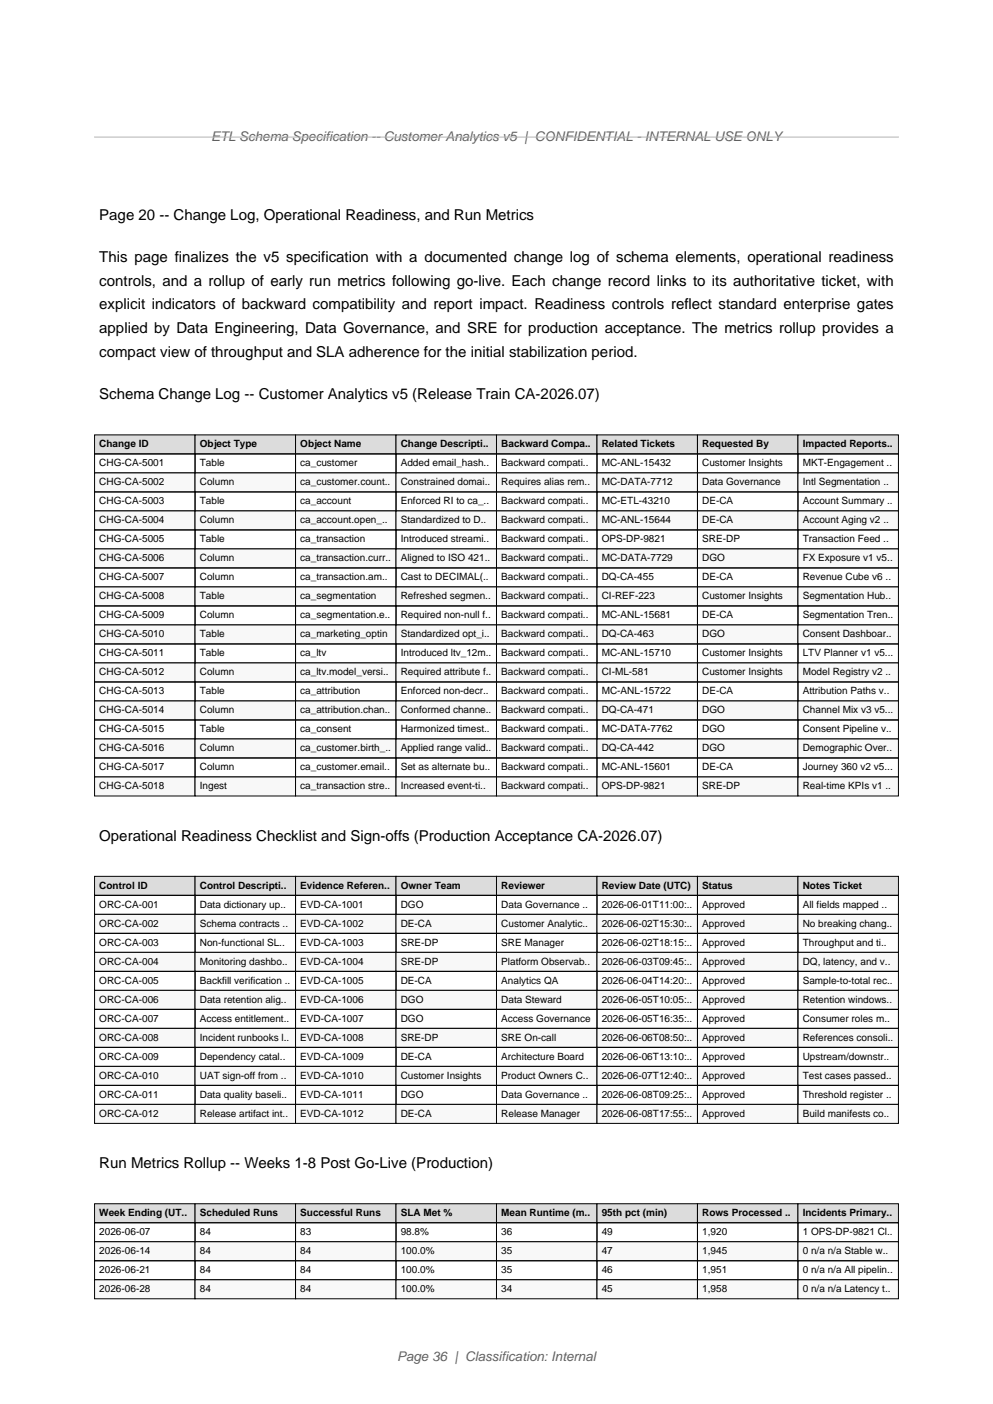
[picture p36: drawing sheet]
<svg xmlns="http://www.w3.org/2000/svg" width="210mm" height="297mm" viewBox="0 0 210 297" stroke-linecap="round" stroke-linejoin="round" font-family="sans-serif">
<defs><g id="words">
<g font-size="3.2">
<text x="21" y="46.5">Page 20 -- Change Log, Operational Readiness, and Run Metrics</text>
<text x="21" y="55.5">This page finalizes the v5 specification with a documented change log of schema elements, operational readiness</text>
<text x="21" y="60.5">controls, and a rollup of early run metrics following go-live. Each change record links to its authoritative ticket, with</text>
<text x="21" y="65.5">explicit indicators of backward compatibility and report impact. Readiness controls reflect standard enterprise gates</text>
<text x="21" y="70.5">applied by Data Engineering, Data Governance, and SRE for production acceptance. The metrics rollup provides a</text>
<text x="21" y="75.5">compact view of throughput and SLA adherence for the initial stabilization period.</text>
<text x="21" y="84.5">Schema Change Log -- Customer Analytics v5 (Release Train CA-2026.07)</text>
<text x="21" y="177.8">Operational Readiness Checklist and Sign-offs (Production Acceptance CA-2026.07)</text>
<text x="21" y="247.1">Run Metrics Rollup -- Weeks 1-8 Post Go-Live (Production)</text>
</g>
<g font-size="2.8" fill="#646464">
<text x="44.6" y="29.8">ETL Schema Specification -- Customer Analytics v5 | CONFIDENTIAL - INTERNAL USE ONLY</text>
<text x="84" y="287.8">Page 36 | Classification: Internal</text>
</g>
<g font-size="2.1">
<text x="21" y="94.6">Change ID</text>
<text x="42.2" y="94.6">Object Type</text>
<text x="63.5" y="94.6">Object Name</text>
<text x="84.8" y="94.6">Change Descripti..</text>
<text x="106" y="94.6">Backward Compa..</text>
<text x="127.3" y="94.6">Related Tickets</text>
<text x="148.5" y="94.6">Requested By</text>
<text x="169.7" y="94.6">Impacted Reports..</text>
<text x="21" y="98.7">CHG-CA-5001</text>
<text x="42.2" y="98.7">Table</text>
<text x="63.5" y="98.7">ca_customer</text>
<text x="84.8" y="98.7">Added email_hash..</text>
<text x="106" y="98.7">Backward compati..</text>
<text x="127.3" y="98.7">MC-ANL-15432</text>
<text x="148.5" y="98.7">Customer Insights</text>
<text x="169.7" y="98.7">MKT-Engagement ..</text>
<text x="21" y="102.7">CHG-CA-5002</text>
<text x="21" y="106.7">CHG-CA-5003</text>
<text x="42.2" y="102.7">Column</text>
<text x="42.2" y="106.7">Table</text>
<text x="63.5" y="102.7">ca_customer.count..</text>
<text x="63.5" y="106.7">ca_account</text>
<text x="84.8" y="102.7">Constrained domai..</text>
<text x="84.8" y="106.7">Enforced RI to ca_..</text>
<text x="106" y="102.7">Requires alias rem..</text>
<text x="106" y="106.7">Backward compati..</text>
<text x="127.3" y="102.7">MC-DATA-7712</text>
<text x="127.3" y="106.7">MC-ETL-43210</text>
<text x="148.5" y="102.7">Data Governance</text>
<text x="148.5" y="106.7">DE-CA</text>
<text x="169.7" y="102.7">Intl Segmentation ..</text>
<text x="169.7" y="106.7">Account Summary ..</text>
<text x="21" y="110.7">CHG-CA-5004</text>
<text x="42.2" y="110.7">Column</text>
<text x="63.5" y="110.7">ca_account.open_..</text>
<text x="84.8" y="110.7">Standardized to D..</text>
<text x="106" y="110.7">Backward compati..</text>
<text x="127.3" y="110.7">MC-ANL-15644</text>
<text x="148.5" y="110.7">DE-CA</text>
<text x="169.7" y="110.7">Account Aging v2 ..</text>
<text x="21" y="114.7">CHG-CA-5005</text>
<text x="21" y="118.8">CHG-CA-5006</text>
<text x="42.2" y="114.7">Table</text>
<text x="42.2" y="118.8">Column</text>
<text x="63.5" y="114.7">ca_transaction</text>
<text x="63.5" y="118.8">ca_transaction.curr..</text>
<text x="84.8" y="114.7">Introduced streami..</text>
<text x="84.8" y="118.8">Aligned to ISO 421..</text>
<text x="106" y="114.7">Backward compati..</text>
<text x="106" y="118.8">Backward compati..</text>
<text x="127.3" y="114.7">OPS-DP-9821</text>
<text x="127.3" y="118.8">MC-DATA-7729</text>
<text x="148.5" y="114.7">SRE-DP</text>
<text x="148.5" y="118.8">DGO</text>
<text x="169.7" y="114.7">Transaction Feed ..</text>
<text x="169.7" y="118.8">FX Exposure v1 v5..</text>
<text x="21" y="122.8">CHG-CA-5007</text>
<text x="42.2" y="122.8">Column</text>
<text x="63.5" y="122.8">ca_transaction.am..</text>
<text x="84.8" y="122.8">Cast to DECIMAL(..</text>
<text x="106" y="122.8">Backward compati..</text>
<text x="127.3" y="122.8">DQ-CA-455</text>
<text x="148.5" y="122.8">DE-CA</text>
<text x="169.7" y="122.8">Revenue Cube v6 ..</text>
<text x="21" y="126.8">CHG-CA-5008</text>
<text x="21" y="130.8">CHG-CA-5009</text>
<text x="42.2" y="126.8">Table</text>
<text x="42.2" y="130.8">Column</text>
<text x="63.5" y="126.8">ca_segmentation</text>
<text x="63.5" y="130.8">ca_segmentation.e..</text>
<text x="84.8" y="126.8">Refreshed segmen..</text>
<text x="84.8" y="130.8">Required non-null f..</text>
<text x="106" y="126.8">Backward compati..</text>
<text x="106" y="130.8">Backward compati..</text>
<text x="127.3" y="126.8">CI-REF-223</text>
<text x="127.3" y="130.8">MC-ANL-15681</text>
<text x="148.5" y="126.8">Customer Insights</text>
<text x="148.5" y="130.8">DE-CA</text>
<text x="169.7" y="126.8">Segmentation Hub..</text>
<text x="169.7" y="130.8">Segmentation Tren..</text>
<text x="21" y="134.8">CHG-CA-5010</text>
<text x="42.2" y="134.8">Table</text>
<text x="63.5" y="134.8">ca_marketing_optin</text>
<text x="84.8" y="134.8">Standardized opt_i..</text>
<text x="106" y="134.8">Backward compati..</text>
<text x="127.3" y="134.8">DQ-CA-463</text>
<text x="148.5" y="134.8">DGO</text>
<text x="169.7" y="134.8">Consent Dashboar..</text>
<text x="21" y="138.9">CHG-CA-5011</text>
<text x="21" y="142.9">CHG-CA-5012</text>
<text x="42.2" y="138.9">Table</text>
<text x="42.2" y="142.9">Column</text>
<text x="63.5" y="138.9">ca_ltv</text>
<text x="63.5" y="142.9">ca_ltv.model_versi..</text>
<text x="84.8" y="138.9">Introduced ltv_12m..</text>
<text x="84.8" y="142.9">Required attribute f..</text>
<text x="106" y="138.9">Backward compati..</text>
<text x="106" y="142.9">Backward compati..</text>
<text x="127.3" y="138.9">MC-ANL-15710</text>
<text x="127.3" y="142.9">CI-ML-581</text>
<text x="148.5" y="138.9">Customer Insights</text>
<text x="148.5" y="142.9">Customer Insights</text>
<text x="169.7" y="138.9">LTV Planner v1 v5...</text>
<text x="169.7" y="142.9">Model Registry v2 ..</text>
<text x="21" y="146.9">CHG-CA-5013</text>
<text x="42.2" y="146.9">Table</text>
<text x="63.5" y="146.9">ca_attribution</text>
<text x="84.8" y="146.9">Enforced non-decr..</text>
<text x="106" y="146.9">Backward compati..</text>
<text x="127.3" y="146.9">MC-ANL-15722</text>
<text x="148.5" y="146.9">DE-CA</text>
<text x="169.7" y="146.9">Attribution Paths v..</text>
<text x="21" y="150.9">CHG-CA-5014</text>
<text x="21" y="154.9">CHG-CA-5015</text>
<text x="42.2" y="150.9">Column</text>
<text x="42.2" y="154.9">Table</text>
<text x="63.5" y="150.9">ca_attribution.chan..</text>
<text x="63.5" y="154.9">ca_consent</text>
<text x="84.8" y="150.9">Conformed channe..</text>
<text x="84.8" y="154.9">Harmonized timest..</text>
<text x="106" y="150.9">Backward compati..</text>
<text x="106" y="154.9">Backward compati..</text>
<text x="127.3" y="150.9">DQ-CA-471</text>
<text x="127.3" y="154.9">MC-DATA-7762</text>
<text x="148.5" y="150.9">DGO</text>
<text x="148.5" y="154.9">DGO</text>
<text x="169.7" y="150.9">Channel Mix v3 v5...</text>
<text x="169.7" y="154.9">Consent Pipeline v..</text>
<text x="21" y="159">CHG-CA-5016</text>
<text x="42.2" y="159">Column</text>
<text x="63.5" y="159">ca_customer.birth_..</text>
<text x="84.8" y="159">Applied range valid..</text>
<text x="106" y="159">Backward compati..</text>
<text x="127.3" y="159">DQ-CA-442</text>
<text x="148.5" y="159">DGO</text>
<text x="169.7" y="159">Demographic Over..</text>
<text x="21" y="163">CHG-CA-5017</text>
<text x="21" y="167">CHG-CA-5018</text>
<text x="42.2" y="163">Column</text>
<text x="42.2" y="167">Ingest</text>
<text x="63.5" y="163">ca_customer.email..</text>
<text x="63.5" y="167">ca_transaction stre..</text>
<text x="84.8" y="163">Set as alternate bu..</text>
<text x="84.8" y="167">Increased event-ti..</text>
<text x="106" y="163">Backward compati..</text>
<text x="106" y="167">Backward compati..</text>
<text x="127.3" y="163">MC-ANL-15601</text>
<text x="127.3" y="167">OPS-DP-9821</text>
<text x="148.5" y="163">DE-CA</text>
<text x="148.5" y="167">SRE-DP</text>
<text x="169.7" y="163">Journey 360 v2 v5...</text>
<text x="169.7" y="167">Real-time KPIs v1 ..</text>
<text x="21" y="188">Control ID</text>
<text x="42.2" y="188">Control Descripti..</text>
<text x="63.5" y="188">Evidence Referen..</text>
<text x="84.8" y="188">Owner Team</text>
<text x="106" y="188">Reviewer</text>
<text x="127.3" y="188">Review Date (UTC)</text>
<text x="148.5" y="188">Status</text>
<text x="169.7" y="188">Notes Ticket</text>
<text x="21" y="192">ORC-CA-001</text>
<text x="21" y="196.1">ORC-CA-002</text>
<text x="42.2" y="192">Data dictionary up..</text>
<text x="42.2" y="196.1">Schema contracts ..</text>
<text x="63.5" y="192">EVD-CA-1001</text>
<text x="63.5" y="196.1">EVD-CA-1002</text>
<text x="84.8" y="192">DGO</text>
<text x="84.8" y="196.1">DE-CA</text>
<text x="106" y="192">Data Governance ..</text>
<text x="106" y="196.1">Customer Analytic..</text>
<text x="127.3" y="192">2026-06-01T11:00:..</text>
<text x="127.3" y="196.1">2026-06-02T15:30:..</text>
<text x="148.5" y="192">Approved</text>
<text x="148.5" y="196.1">Approved</text>
<text x="169.7" y="192">All fields mapped ..</text>
<text x="169.7" y="196.1">No breaking chang..</text>
<text x="21" y="200.1">ORC-CA-003</text>
<text x="42.2" y="200.1">Non-functional SL..</text>
<text x="63.5" y="200.1">EVD-CA-1003</text>
<text x="84.8" y="200.1">SRE-DP</text>
<text x="106" y="200.1">SRE Manager</text>
<text x="127.3" y="200.1">2026-06-02T18:15:..</text>
<text x="148.5" y="200.1">Approved</text>
<text x="169.7" y="200.1">Throughput and ti..</text>
<text x="21" y="204.1">ORC-CA-004</text>
<text x="21" y="208.1">ORC-CA-005</text>
<text x="42.2" y="204.1">Monitoring dashbo..</text>
<text x="42.2" y="208.1">Backfill verification ..</text>
<text x="63.5" y="204.1">EVD-CA-1004</text>
<text x="63.5" y="208.1">EVD-CA-1005</text>
<text x="84.8" y="204.1">SRE-DP</text>
<text x="84.8" y="208.1">DE-CA</text>
<text x="106" y="204.1">Platform Observab..</text>
<text x="106" y="208.1">Analytics QA</text>
<text x="127.3" y="204.1">2026-06-03T09:45:..</text>
<text x="127.3" y="208.1">2026-06-04T14:20:..</text>
<text x="148.5" y="204.1">Approved</text>
<text x="148.5" y="208.1">Approved</text>
<text x="169.7" y="204.1">DQ, latency, and v..</text>
<text x="169.7" y="208.1">Sample-to-total rec..</text>
<text x="21" y="212.1">ORC-CA-006</text>
<text x="42.2" y="212.1">Data retention alig..</text>
<text x="63.5" y="212.1">EVD-CA-1006</text>
<text x="84.8" y="212.1">DGO</text>
<text x="106" y="212.1">Data Steward</text>
<text x="127.3" y="212.1">2026-06-05T10:05:..</text>
<text x="148.5" y="212.1">Approved</text>
<text x="169.7" y="212.1">Retention windows..</text>
<text x="21" y="216.2">ORC-CA-007</text>
<text x="21" y="220.2">ORC-CA-008</text>
<text x="42.2" y="216.2">Access entitlement..</text>
<text x="42.2" y="220.2">Incident runbooks l..</text>
<text x="63.5" y="216.2">EVD-CA-1007</text>
<text x="63.5" y="220.2">EVD-CA-1008</text>
<text x="84.8" y="216.2">DGO</text>
<text x="84.8" y="220.2">SRE-DP</text>
<text x="106" y="216.2">Access Governance</text>
<text x="106" y="220.2">SRE On-call</text>
<text x="127.3" y="216.2">2026-06-05T16:35:..</text>
<text x="127.3" y="220.2">2026-06-06T08:50:..</text>
<text x="148.5" y="216.2">Approved</text>
<text x="148.5" y="220.2">Approved</text>
<text x="169.7" y="216.2">Consumer roles m..</text>
<text x="169.7" y="220.2">References consoli..</text>
<text x="21" y="224.2">ORC-CA-009</text>
<text x="42.2" y="224.2">Dependency catal..</text>
<text x="63.5" y="224.2">EVD-CA-1009</text>
<text x="84.8" y="224.2">DE-CA</text>
<text x="106" y="224.2">Architecture Board</text>
<text x="127.3" y="224.2">2026-06-06T13:10:..</text>
<text x="148.5" y="224.2">Approved</text>
<text x="169.7" y="224.2">Upstream/downstr..</text>
<text x="21" y="228.2">ORC-CA-010</text>
<text x="21" y="232.2">ORC-CA-011</text>
<text x="42.2" y="228.2">UAT sign-off from ..</text>
<text x="42.2" y="232.2">Data quality baseli..</text>
<text x="63.5" y="228.2">EVD-CA-1010</text>
<text x="63.5" y="232.2">EVD-CA-1011</text>
<text x="84.8" y="228.2">Customer Insights</text>
<text x="84.8" y="232.2">DGO</text>
<text x="106" y="228.2">Product Owners C..</text>
<text x="106" y="232.2">Data Governance ..</text>
<text x="127.3" y="228.2">2026-06-07T12:40:..</text>
<text x="127.3" y="232.2">2026-06-08T09:25:..</text>
<text x="148.5" y="228.2">Approved</text>
<text x="148.5" y="232.2">Approved</text>
<text x="169.7" y="228.2">Test cases passed..</text>
<text x="169.7" y="232.2">Threshold register ..</text>
<text x="21" y="236.3">ORC-CA-012</text>
<text x="42.2" y="236.3">Release artifact int..</text>
<text x="63.5" y="236.3">EVD-CA-1012</text>
<text x="84.8" y="236.3">DE-CA</text>
<text x="106" y="236.3">Release Manager</text>
<text x="127.3" y="236.3">2026-06-08T17:55:..</text>
<text x="148.5" y="236.3">Approved</text>
<text x="169.7" y="236.3">Build manifests co..</text>
<text x="21" y="257.3">Week Ending (UT..</text>
<text x="42.2" y="257.3">Scheduled Runs</text>
<text x="63.5" y="257.3">Successful Runs</text>
<text x="84.8" y="257.3">SLA Met %</text>
<text x="106" y="257.3">Mean Runtime (m..</text>
<text x="127.3" y="257.3">95th pct (min)</text>
<text x="148.5" y="257.3">Rows Processed ..</text>
<text x="169.7" y="257.3">Incidents Primary..</text>
<text x="21" y="261.3">2026-06-07</text>
<text x="42.2" y="261.3">84</text>
<text x="63.5" y="261.3">83</text>
<text x="84.8" y="261.3">98.8%</text>
<text x="106" y="261.3">36</text>
<text x="127.3" y="261.3">49</text>
<text x="148.5" y="261.3">1,920</text>
<text x="169.7" y="261.3">1 OPS-DP-9821 Cl..</text>
<text x="21" y="265.3">2026-06-14</text>
<text x="21" y="269.3">2026-06-21</text>
<text x="42.2" y="265.3">84</text>
<text x="42.2" y="269.3">84</text>
<text x="63.5" y="265.3">84</text>
<text x="63.5" y="269.3">84</text>
<text x="84.8" y="265.3">100.0%</text>
<text x="84.8" y="269.3">100.0%</text>
<text x="106" y="265.3">35</text>
<text x="106" y="269.3">35</text>
<text x="127.3" y="265.3">47</text>
<text x="127.3" y="269.3">46</text>
<text x="148.5" y="265.3">1,945</text>
<text x="148.5" y="269.3">1,951</text>
<text x="169.7" y="265.3">0 n/a n/a Stable w..</text>
<text x="169.7" y="269.3">0 n/a n/a All pipelin..</text>
<text x="21" y="273.4">2026-06-28</text>
<text x="42.2" y="273.4">84</text>
<text x="63.5" y="273.4">84</text>
<text x="84.8" y="273.4">100.0%</text>
<text x="106" y="273.4">34</text>
<text x="127.3" y="273.4">45</text>
<text x="148.5" y="273.4">1,958</text>
<text x="169.7" y="273.4">0 n/a n/a Latency t..</text>
</g>
</g></defs>
<path d="M20 29h170" fill="none" stroke="#b4b4b4" stroke-width=".21"/>
<g fill="#dcdcdc" stroke="#000" stroke-width=".21">
<path d="M20 92h21.3v4h-21.3z"/>
<path d="M41.3 92h21.2v4h-21.2z"/>
<path d="M62.5 92h21.3v4h-21.3z"/>
<path d="M83.7 92h21.3v4h-21.3z"/>
<path d="M105 92h21.3v4h-21.3z"/>
<path d="M126.3 92h21.2v4h-21.2z"/>
<path d="M147.5 92h21.3v4h-21.3z"/>
<path d="M168.8 92h21.2v4h-21.2z"/>
</g>
<path d="M20 96h21.3v4h-21.3zM41.3 96h21.2v4h-21.2zM62.5 96h21.3v4h-21.3zM83.7 96h21.3v4h-21.3zM105 96h21.3v4h-21.3zM126.3 96h21.2v4h-21.2zM147.5 96h21.3v4h-21.3zM168.8 96h21.2v4h-21.2z" fill="none" stroke="#000" stroke-width=".21"/>
<g fill="#f8f8f8" stroke="#000" stroke-width=".21">
<path d="M20 100h21.3v4.1h-21.3z"/>
<path d="M41.3 100h21.2v4.1h-21.2z"/>
<path d="M62.5 100h21.3v4.1h-21.3z"/>
<path d="M83.7 100h21.3v4.1h-21.3z"/>
<path d="M105 100h21.3v4.1h-21.3z"/>
<path d="M126.3 100h21.2v4.1h-21.2z"/>
<path d="M147.5 100h21.3v4.1h-21.3z"/>
<path d="M168.8 100h21.2v4.1h-21.2z"/>
</g>
<path d="M20 104.1h21.3v4h-21.3zM41.3 104.1h21.2v4h-21.2zM62.5 104.1h21.3v4h-21.3zM83.7 104.1h21.3v4h-21.3zM105 104.1h21.3v4h-21.3zM126.3 104.1h21.2v4h-21.2zM147.5 104.1h21.3v4h-21.3zM168.8 104.1h21.2v4h-21.2z" fill="none" stroke="#000" stroke-width=".21"/>
<g fill="#f8f8f8" stroke="#000" stroke-width=".21">
<path d="M20 108.1h21.3v4h-21.3z"/>
<path d="M41.3 108.1h21.2v4h-21.2z"/>
<path d="M62.5 108.1h21.3v4h-21.3z"/>
<path d="M83.7 108.1h21.3v4h-21.3z"/>
<path d="M105 108.1h21.3v4h-21.3z"/>
<path d="M126.3 108.1h21.2v4h-21.2z"/>
<path d="M147.5 108.1h21.3v4h-21.3z"/>
<path d="M168.8 108.1h21.2v4h-21.2z"/>
</g>
<path d="M20 112.1h21.3v4h-21.3zM41.3 112.1h21.2v4h-21.2zM62.5 112.1h21.3v4h-21.3zM83.7 112.1h21.3v4h-21.3zM105 112.1h21.3v4h-21.3zM126.3 112.1h21.2v4h-21.2zM147.5 112.1h21.3v4h-21.3zM168.8 112.1h21.2v4h-21.2z" fill="none" stroke="#000" stroke-width=".21"/>
<g fill="#f8f8f8" stroke="#000" stroke-width=".21">
<path d="M20 116.1h21.3v4h-21.3z"/>
<path d="M41.3 116.1h21.2v4h-21.2z"/>
<path d="M62.5 116.1h21.3v4h-21.3z"/>
<path d="M83.7 116.1h21.3v4h-21.3z"/>
<path d="M105 116.1h21.3v4h-21.3z"/>
<path d="M126.3 116.1h21.2v4h-21.2z"/>
<path d="M147.5 116.1h21.3v4h-21.3z"/>
<path d="M168.8 116.1h21.2v4h-21.2z"/>
</g>
<path d="M20 120.1h21.3v4.1h-21.3zM41.3 120.1h21.2v4.1h-21.2zM62.5 120.1h21.3v4.1h-21.3zM83.7 120.1h21.3v4.1h-21.3zM105 120.1h21.3v4.1h-21.3zM126.3 120.1h21.2v4.1h-21.2zM147.5 120.1h21.3v4.1h-21.3zM168.8 120.1h21.2v4.1h-21.2z" fill="none" stroke="#000" stroke-width=".21"/>
<g fill="#f8f8f8" stroke="#000" stroke-width=".21">
<path d="M20 124.2h21.3v4h-21.3z"/>
<path d="M41.3 124.2h21.2v4h-21.2z"/>
<path d="M62.5 124.2h21.3v4h-21.3z"/>
<path d="M83.7 124.2h21.3v4h-21.3z"/>
<path d="M105 124.2h21.3v4h-21.3z"/>
<path d="M126.3 124.2h21.2v4h-21.2z"/>
<path d="M147.5 124.2h21.3v4h-21.3z"/>
<path d="M168.8 124.2h21.2v4h-21.2z"/>
</g>
<path d="M20 128.2h21.3v4h-21.3zM41.3 128.2h21.2v4h-21.2zM62.5 128.2h21.3v4h-21.3zM83.7 128.2h21.3v4h-21.3zM105 128.2h21.3v4h-21.3zM126.3 128.2h21.2v4h-21.2zM147.5 128.2h21.3v4h-21.3zM168.8 128.2h21.2v4h-21.2z" fill="none" stroke="#000" stroke-width=".21"/>
<g fill="#f8f8f8" stroke="#000" stroke-width=".21">
<path d="M20 132.2h21.3v4h-21.3z"/>
<path d="M41.3 132.2h21.2v4h-21.2z"/>
<path d="M62.5 132.2h21.3v4h-21.3z"/>
<path d="M83.7 132.2h21.3v4h-21.3z"/>
<path d="M105 132.2h21.3v4h-21.3z"/>
<path d="M126.3 132.2h21.2v4h-21.2z"/>
<path d="M147.5 132.2h21.3v4h-21.3z"/>
<path d="M168.8 132.2h21.2v4h-21.2z"/>
</g>
<path d="M20 136.2h21.3v4h-21.3zM41.3 136.2h21.2v4h-21.2zM62.5 136.2h21.3v4h-21.3zM83.7 136.2h21.3v4h-21.3zM105 136.2h21.3v4h-21.3zM126.3 136.2h21.2v4h-21.2zM147.5 136.2h21.3v4h-21.3zM168.8 136.2h21.2v4h-21.2z" fill="none" stroke="#000" stroke-width=".21"/>
<g fill="#f8f8f8" stroke="#000" stroke-width=".21">
<path d="M20 140.2h21.3v4.1h-21.3z"/>
<path d="M41.3 140.2h21.2v4.1h-21.2z"/>
<path d="M62.5 140.2h21.3v4.1h-21.3z"/>
<path d="M83.7 140.2h21.3v4.1h-21.3z"/>
<path d="M105 140.2h21.3v4.1h-21.3z"/>
<path d="M126.3 140.2h21.2v4.1h-21.2z"/>
<path d="M147.5 140.2h21.3v4.1h-21.3z"/>
<path d="M168.8 140.2h21.2v4.1h-21.2z"/>
</g>
<path d="M20 144.3h21.3v4h-21.3zM41.3 144.3h21.2v4h-21.2zM62.5 144.3h21.3v4h-21.3zM83.7 144.3h21.3v4h-21.3zM105 144.3h21.3v4h-21.3zM126.3 144.3h21.2v4h-21.2zM147.5 144.3h21.3v4h-21.3zM168.8 144.3h21.2v4h-21.2z" fill="none" stroke="#000" stroke-width=".21"/>
<g fill="#f8f8f8" stroke="#000" stroke-width=".21">
<path d="M20 148.3h21.3v4h-21.3z"/>
<path d="M41.3 148.3h21.2v4h-21.2z"/>
<path d="M62.5 148.3h21.3v4h-21.3z"/>
<path d="M83.7 148.3h21.3v4h-21.3z"/>
<path d="M105 148.3h21.3v4h-21.3z"/>
<path d="M126.3 148.3h21.2v4h-21.2z"/>
<path d="M147.5 148.3h21.3v4h-21.3z"/>
<path d="M168.8 148.3h21.2v4h-21.2z"/>
</g>
<path d="M20 152.3h21.3v4h-21.3zM41.3 152.3h21.2v4h-21.2zM62.5 152.3h21.3v4h-21.3zM83.7 152.3h21.3v4h-21.3zM105 152.3h21.3v4h-21.3zM126.3 152.3h21.2v4h-21.2zM147.5 152.3h21.3v4h-21.3zM168.8 152.3h21.2v4h-21.2z" fill="none" stroke="#000" stroke-width=".21"/>
<g fill="#f8f8f8" stroke="#000" stroke-width=".21">
<path d="M20 156.3h21.3v4h-21.3z"/>
<path d="M41.3 156.3h21.2v4h-21.2z"/>
<path d="M62.5 156.3h21.3v4h-21.3z"/>
<path d="M83.7 156.3h21.3v4h-21.3z"/>
<path d="M105 156.3h21.3v4h-21.3z"/>
<path d="M126.3 156.3h21.2v4h-21.2z"/>
<path d="M147.5 156.3h21.3v4h-21.3z"/>
<path d="M168.8 156.3h21.2v4h-21.2z"/>
</g>
<path d="M20 160.3h21.3v4.1h-21.3zM41.3 160.3h21.2v4.1h-21.2zM62.5 160.3h21.3v4.1h-21.3zM83.7 160.3h21.3v4.1h-21.3zM105 160.3h21.3v4.1h-21.3zM126.3 160.3h21.2v4.1h-21.2zM147.5 160.3h21.3v4.1h-21.3zM168.8 160.3h21.2v4.1h-21.2z" fill="none" stroke="#000" stroke-width=".21"/>
<g fill="#f8f8f8" stroke="#000" stroke-width=".21">
<path d="M20 164.4h21.3v4h-21.3z"/>
<path d="M41.3 164.4h21.2v4h-21.2z"/>
<path d="M62.5 164.4h21.3v4h-21.3z"/>
<path d="M83.7 164.4h21.3v4h-21.3z"/>
<path d="M105 164.4h21.3v4h-21.3z"/>
<path d="M126.3 164.4h21.2v4h-21.2z"/>
<path d="M147.5 164.4h21.3v4h-21.3z"/>
<path d="M168.8 164.4h21.2v4h-21.2z"/>
</g>
<g fill="#dcdcdc" stroke="#000" stroke-width=".21">
<path d="M20 185.4h21.3v4h-21.3z"/>
<path d="M41.3 185.4h21.2v4h-21.2z"/>
<path d="M62.5 185.4h21.3v4h-21.3z"/>
<path d="M83.7 185.4h21.3v4h-21.3z"/>
<path d="M105 185.4h21.3v4h-21.3z"/>
<path d="M126.3 185.4h21.2v4h-21.2z"/>
<path d="M147.5 185.4h21.3v4h-21.3z"/>
<path d="M168.8 185.4h21.2v4h-21.2z"/>
</g>
<path d="M20 189.4h21.3v4h-21.3zM41.3 189.4h21.2v4h-21.2zM62.5 189.4h21.3v4h-21.3zM83.7 189.4h21.3v4h-21.3zM105 189.4h21.3v4h-21.3zM126.3 189.4h21.2v4h-21.2zM147.5 189.4h21.3v4h-21.3zM168.8 189.4h21.2v4h-21.2z" fill="none" stroke="#000" stroke-width=".21"/>
<g fill="#f8f8f8" stroke="#000" stroke-width=".21">
<path d="M20 193.4h21.3v4h-21.3z"/>
<path d="M41.3 193.4h21.2v4h-21.2z"/>
<path d="M62.5 193.4h21.3v4h-21.3z"/>
<path d="M83.7 193.4h21.3v4h-21.3z"/>
<path d="M105 193.4h21.3v4h-21.3z"/>
<path d="M126.3 193.4h21.2v4h-21.2z"/>
<path d="M147.5 193.4h21.3v4h-21.3z"/>
<path d="M168.8 193.4h21.2v4h-21.2z"/>
</g>
<path d="M20 197.4h21.3v4.1h-21.3zM41.3 197.4h21.2v4.1h-21.2zM62.5 197.4h21.3v4.1h-21.3zM83.7 197.4h21.3v4.1h-21.3zM105 197.4h21.3v4.1h-21.3zM126.3 197.4h21.2v4.1h-21.2zM147.5 197.4h21.3v4.1h-21.3zM168.8 197.4h21.2v4.1h-21.2z" fill="none" stroke="#000" stroke-width=".21"/>
<g fill="#f8f8f8" stroke="#000" stroke-width=".21">
<path d="M20 201.5h21.3v4h-21.3z"/>
<path d="M41.3 201.5h21.2v4h-21.2z"/>
<path d="M62.5 201.5h21.3v4h-21.3z"/>
<path d="M83.7 201.5h21.3v4h-21.3z"/>
<path d="M105 201.5h21.3v4h-21.3z"/>
<path d="M126.3 201.5h21.2v4h-21.2z"/>
<path d="M147.5 201.5h21.3v4h-21.3z"/>
<path d="M168.8 201.5h21.2v4h-21.2z"/>
</g>
<path d="M20 205.5h21.3v4h-21.3zM41.3 205.5h21.2v4h-21.2zM62.5 205.5h21.3v4h-21.3zM83.7 205.5h21.3v4h-21.3zM105 205.5h21.3v4h-21.3zM126.3 205.5h21.2v4h-21.2zM147.5 205.5h21.3v4h-21.3zM168.8 205.5h21.2v4h-21.2z" fill="none" stroke="#000" stroke-width=".21"/>
<g fill="#f8f8f8" stroke="#000" stroke-width=".21">
<path d="M20 209.5h21.3v4h-21.3z"/>
<path d="M41.3 209.5h21.2v4h-21.2z"/>
<path d="M62.5 209.5h21.3v4h-21.3z"/>
<path d="M83.7 209.5h21.3v4h-21.3z"/>
<path d="M105 209.5h21.3v4h-21.3z"/>
<path d="M126.3 209.5h21.2v4h-21.2z"/>
<path d="M147.5 209.5h21.3v4h-21.3z"/>
<path d="M168.8 209.5h21.2v4h-21.2z"/>
</g>
<path d="M20 213.5h21.3v4h-21.3zM41.3 213.5h21.2v4h-21.2zM62.5 213.5h21.3v4h-21.3zM83.7 213.5h21.3v4h-21.3zM105 213.5h21.3v4h-21.3zM126.3 213.5h21.2v4h-21.2zM147.5 213.5h21.3v4h-21.3zM168.8 213.5h21.2v4h-21.2z" fill="none" stroke="#000" stroke-width=".21"/>
<g fill="#f8f8f8" stroke="#000" stroke-width=".21">
<path d="M20 217.5h21.3v4.1h-21.3z"/>
<path d="M41.3 217.5h21.2v4.1h-21.2z"/>
<path d="M62.5 217.5h21.3v4.1h-21.3z"/>
<path d="M83.7 217.5h21.3v4.1h-21.3z"/>
<path d="M105 217.5h21.3v4.1h-21.3z"/>
<path d="M126.3 217.5h21.2v4.1h-21.2z"/>
<path d="M147.5 217.5h21.3v4.1h-21.3z"/>
<path d="M168.8 217.5h21.2v4.1h-21.2z"/>
</g>
<path d="M20 221.6h21.3v4h-21.3zM41.3 221.6h21.2v4h-21.2zM62.5 221.6h21.3v4h-21.3zM83.7 221.6h21.3v4h-21.3zM105 221.6h21.3v4h-21.3zM126.3 221.6h21.2v4h-21.2zM147.5 221.6h21.3v4h-21.3zM168.8 221.6h21.2v4h-21.2z" fill="none" stroke="#000" stroke-width=".21"/>
<g fill="#f8f8f8" stroke="#000" stroke-width=".21">
<path d="M20 225.6h21.3v4h-21.3z"/>
<path d="M41.3 225.6h21.2v4h-21.2z"/>
<path d="M62.5 225.6h21.3v4h-21.3z"/>
<path d="M83.7 225.6h21.3v4h-21.3z"/>
<path d="M105 225.6h21.3v4h-21.3z"/>
<path d="M126.3 225.6h21.2v4h-21.2z"/>
<path d="M147.5 225.6h21.3v4h-21.3z"/>
<path d="M168.8 225.6h21.2v4h-21.2z"/>
</g>
<path d="M20 229.6h21.3v4h-21.3zM41.3 229.6h21.2v4h-21.2zM62.5 229.6h21.3v4h-21.3zM83.7 229.6h21.3v4h-21.3zM105 229.6h21.3v4h-21.3zM126.3 229.6h21.2v4h-21.2zM147.5 229.6h21.3v4h-21.3zM168.8 229.6h21.2v4h-21.2z" fill="none" stroke="#000" stroke-width=".21"/>
<g fill="#f8f8f8" stroke="#000" stroke-width=".21">
<path d="M20 233.6h21.3v4h-21.3z"/>
<path d="M41.3 233.6h21.2v4h-21.2z"/>
<path d="M62.5 233.6h21.3v4h-21.3z"/>
<path d="M83.7 233.6h21.3v4h-21.3z"/>
<path d="M105 233.6h21.3v4h-21.3z"/>
<path d="M126.3 233.6h21.2v4h-21.2z"/>
<path d="M147.5 233.6h21.3v4h-21.3z"/>
<path d="M168.8 233.6h21.2v4h-21.2z"/>
</g>
<g fill="#dcdcdc" stroke="#000" stroke-width=".21">
<path d="M20 254.6h21.3v4.1h-21.3z"/>
<path d="M41.3 254.6h21.2v4.1h-21.2z"/>
<path d="M62.5 254.6h21.3v4.1h-21.3z"/>
<path d="M83.7 254.6h21.3v4.1h-21.3z"/>
<path d="M105 254.6h21.3v4.1h-21.3z"/>
<path d="M126.3 254.6h21.2v4.1h-21.2z"/>
<path d="M147.5 254.6h21.3v4.1h-21.3z"/>
<path d="M168.8 254.6h21.2v4.1h-21.2z"/>
</g>
<path d="M20 258.7h21.3v4h-21.3zM41.3 258.7h21.2v4h-21.2zM62.5 258.7h21.3v4h-21.3zM83.7 258.7h21.3v4h-21.3zM105 258.7h21.3v4h-21.3zM126.3 258.7h21.2v4h-21.2zM147.5 258.7h21.3v4h-21.3zM168.8 258.7h21.2v4h-21.2z" fill="none" stroke="#000" stroke-width=".21"/>
<g fill="#f8f8f8" stroke="#000" stroke-width=".21">
<path d="M20 262.7h21.3v4h-21.3z"/>
<path d="M41.3 262.7h21.2v4h-21.2z"/>
<path d="M62.5 262.7h21.3v4h-21.3z"/>
<path d="M83.7 262.7h21.3v4h-21.3z"/>
<path d="M105 262.7h21.3v4h-21.3z"/>
<path d="M126.3 262.7h21.2v4h-21.2z"/>
<path d="M147.5 262.7h21.3v4h-21.3z"/>
<path d="M168.8 262.7h21.2v4h-21.2z"/>
</g>
<path d="M20 266.7h21.3v4h-21.3zM41.3 266.7h21.2v4h-21.2zM62.5 266.7h21.3v4h-21.3zM83.7 266.7h21.3v4h-21.3zM105 266.7h21.3v4h-21.3zM126.3 266.7h21.2v4h-21.2zM147.5 266.7h21.3v4h-21.3zM168.8 266.7h21.2v4h-21.2z" fill="none" stroke="#000" stroke-width=".21"/>
<g fill="#f8f8f8" stroke="#000" stroke-width=".21">
<path d="M20 270.7h21.3v4h-21.3z"/>
<path d="M41.3 270.7h21.2v4h-21.2z"/>
<path d="M62.5 270.7h21.3v4h-21.3z"/>
<path d="M83.7 270.7h21.3v4h-21.3z"/>
<path d="M105 270.7h21.3v4h-21.3z"/>
<path d="M126.3 270.7h21.2v4h-21.2z"/>
<path d="M147.5 270.7h21.3v4h-21.3z"/>
<path d="M168.8 270.7h21.2v4h-21.2z"/>
</g>
<use href="#words"/>
</svg>
